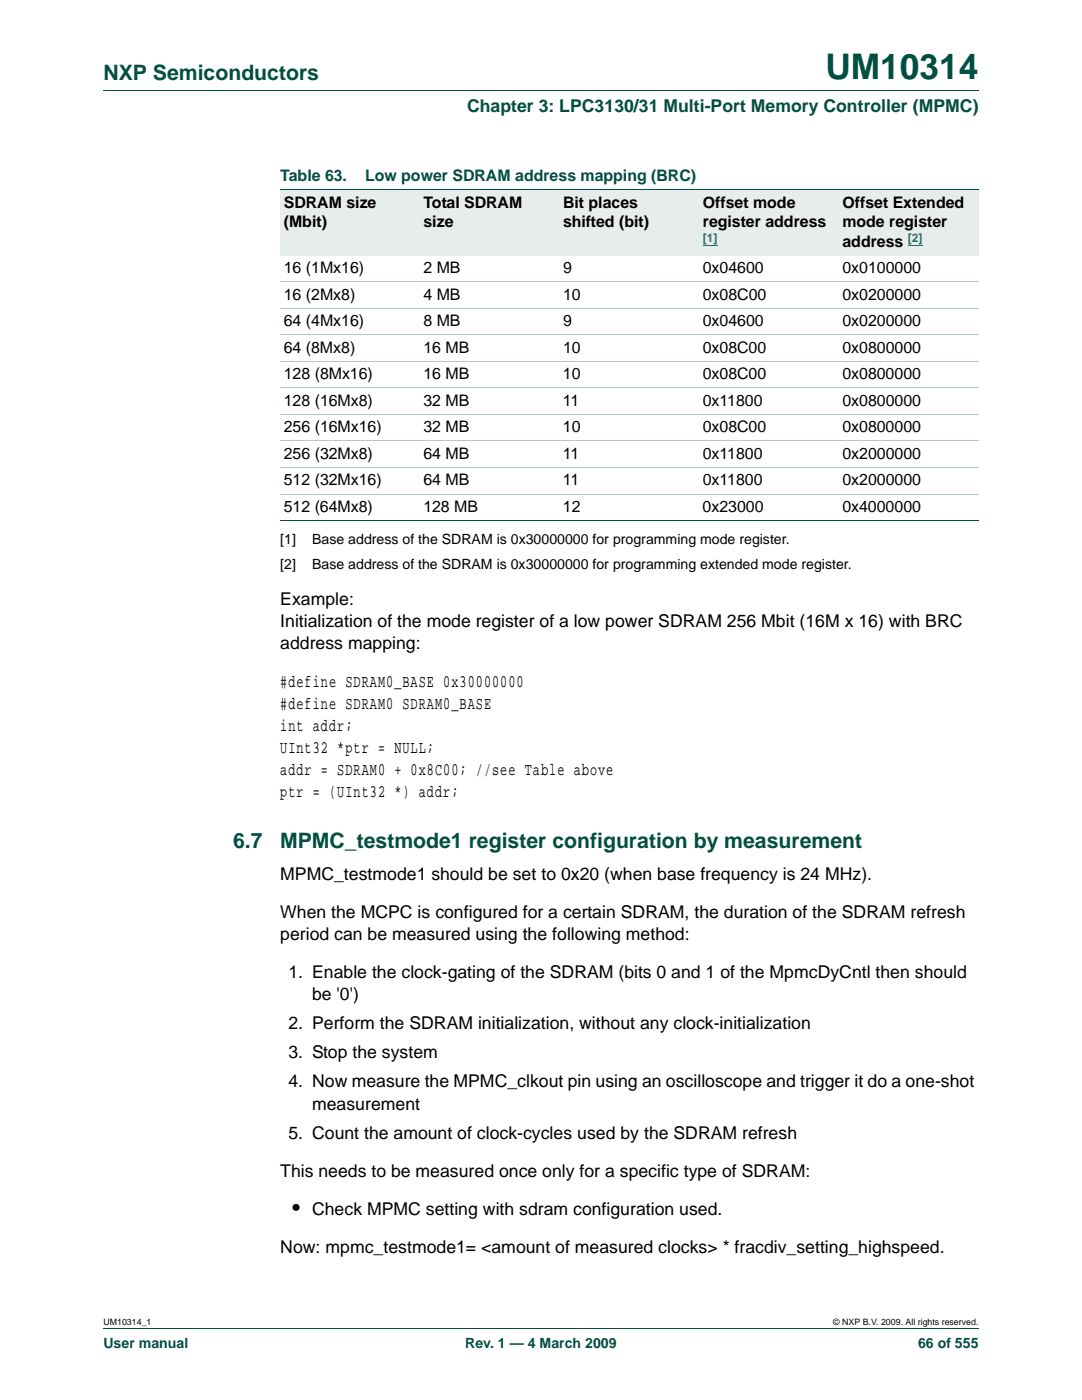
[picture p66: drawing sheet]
<svg xmlns="http://www.w3.org/2000/svg" width="216mm" height="279mm" viewBox="0 0 216 279" stroke-linecap="round" stroke-linejoin="round" font-family="sans-serif">
<defs><g id="words">
<text font-size="7" fill="#005042" x="164.7" y="15.8">UM10314</text>
<g font-size="4.2" fill="#005042">
<text x="20.6" y="16">NXP Semiconductors</text>
<text x="46.5" y="169.3">6.7</text>
<text x="55.9" y="169.3">MPMC_testmode1 register configuration by measurement</text>
</g>
<text font-size="4.2" x="58.4" y="242.4">•</text>
<text font-size="3.5" fill="#005042" x="93.2" y="22.3">Chapter 3: LPC3130/31 Multi-Port Memory Controller (MPMC)</text>
<g font-size="3.5">
<text x="55.9" y="120.7">Example:</text>
<text x="55.9" y="125.1">Initialization of the mode register of a low power SDRAM 256 Mbit (16M x 16) with BRC</text>
<text x="55.9" y="129.5">address mapping:</text>
<text x="55.9" y="137.1">#define SDRAM0_BASE 0x30000000</text>
<text x="55.9" y="141.5">#define SDRAM0 SDRAM0_BASE</text>
<text x="55.9" y="145.9">int addr;</text>
<text x="55.9" y="150.3">UInt32 *ptr = NULL;</text>
<text x="55.9" y="154.7">addr = SDRAM0 + 0x8C00; //see Table above</text>
<text x="55.9" y="159.2">ptr = (UInt32 *) addr;</text>
<text x="55.9" y="175.6">MPMC_testmode1 should be set to 0x20 (when base frequency is 24 MHz).</text>
<text x="55.9" y="183.2">When the MCPC is configured for a certain SDRAM, the duration of the SDRAM refresh</text>
<text x="55.9" y="187.6">period can be measured using the following method:</text>
<text x="57.6" y="195.2">1. Enable the clock-gating of the SDRAM (bits 0 and 1 of the MpmcDyCntl then should</text>
<text x="62.3" y="199.6">be '0')</text>
<text x="57.6" y="205.4">2. Perform the SDRAM initialization, without any clock-initialization</text>
<text x="57.6" y="211.2">3. Stop the system</text>
<text x="57.6" y="217">4. Now measure the MPMC_clkout pin using an oscilloscope and trigger it do a one-shot</text>
<text x="62.3" y="221.4">measurement</text>
<text x="57.6" y="227.3">5. Count the amount of clock-cycles used by the SDRAM refresh</text>
<text x="55.9" y="234.9">This needs to be measured once only for a specific type of SDRAM:</text>
<text x="62.3" y="242.4">Check MPMC setting with sdram configuration used.</text>
<text x="55.9" y="250">Now: mpmc_testmode1= &lt;amount of measured clocks&gt; * fracdiv_setting_highspeed.</text>
</g>
<g font-size="3.2" fill="#005042">
<text x="55.9" y="36.2">Table 63.</text>
<text x="72.9" y="36.2">Low power SDRAM address mapping (BRC)</text>
</g>
<g font-size="3.2">
<text x="56.6" y="41.4">SDRAM size</text>
<text x="84.5" y="41.4">Total SDRAM</text>
<text x="112.4" y="41.4">Bit places</text>
<text x="140.2" y="41.4">Offset mode</text>
<text x="168.1" y="41.4">Offset Extended</text>
<text x="56.6" y="45.3">(Mbit)</text>
<text x="84.5" y="45.3">size</text>
<text x="112.4" y="45.3">shifted (bit)</text>
<text x="140.2" y="45.3">register address</text>
<text x="168.1" y="45.3">mode register</text>
<text x="168.1" y="49.2">address</text>
<text x="56.6" y="54.5">16 (1Mx16)</text>
<text x="56.6" y="59.8">16 (2Mx8)</text>
<text x="84.5" y="59.8">4 MB</text>
<text x="84.5" y="54.5">2 MB</text>
<text x="112.3" y="59.8">10</text>
<text x="112.3" y="54.5">9</text>
<text x="140.2" y="59.8">0x08C00</text>
<text x="140.2" y="54.5">0x04600</text>
<text x="168.1" y="59.8">0x0200000</text>
<text x="168.1" y="54.5">0x0100000</text>
<text x="56.6" y="65.1">64 (4Mx16)</text>
<text x="84.5" y="65.1">8 MB</text>
<text x="112.3" y="65.1">9</text>
<text x="140.2" y="65.1">0x04600</text>
<text x="168.1" y="65.1">0x0200000</text>
<text x="56.6" y="70.4">64 (8Mx8)</text>
<text x="84.5" y="70.4">16 MB</text>
<text x="112.3" y="70.4">10</text>
<text x="140.2" y="70.4">0x08C00</text>
<text x="168.1" y="70.4">0x0800000</text>
<text x="56.6" y="75.7">128 (8Mx16)</text>
<text x="84.5" y="75.7">16 MB</text>
<text x="112.3" y="75.7">10</text>
<text x="140.2" y="75.7">0x08C00</text>
<text x="168.1" y="75.7">0x0800000</text>
<text x="56.6" y="81">128 (16Mx8)</text>
<text x="84.5" y="81">32 MB</text>
<text x="112.3" y="81">11</text>
<text x="140.2" y="81">0x11800</text>
<text x="168.1" y="81">0x0800000</text>
<text x="56.6" y="86.3">256 (16Mx16)</text>
<text x="84.5" y="86.3">32 MB</text>
<text x="112.3" y="86.3">10</text>
<text x="140.2" y="86.3">0x08C00</text>
<text x="168.1" y="86.3">0x0800000</text>
<text x="56.6" y="91.6">256 (32Mx8)</text>
<text x="84.5" y="91.6">64 MB</text>
<text x="112.3" y="91.6">11</text>
<text x="140.2" y="91.6">0x11800</text>
<text x="168.1" y="91.6">0x2000000</text>
<text x="56.6" y="96.8">512 (32Mx16)</text>
<text x="84.5" y="96.8">64 MB</text>
<text x="112.3" y="96.8">11</text>
<text x="140.2" y="96.8">0x11800</text>
<text x="168.1" y="96.8">0x2000000</text>
<text x="56.6" y="102.1">512 (64Mx8)</text>
<text x="84.5" y="102.1">128 MB</text>
<text x="112.3" y="102.1">12</text>
<text x="140.2" y="102.1">0x23000</text>
<text x="168.1" y="102.1">0x4000000</text>
</g>
<g font-size="2.8">
<text x="55.9" y="108.6">[1]</text>
<text x="55.9" y="113.5">[2]</text>
<text x="62.3" y="108.6">Base address of the SDRAM is 0x30000000 for programming mode register.</text>
<text x="62.3" y="113.5">Base address of the SDRAM is 0x30000000 for programming extended mode register.</text>
</g>
<g font-size="2.8" fill="#005042">
<text x="20.6" y="269.1">User manual</text>
<text x="92.8" y="269.1">Rev. 1 — 4 March 2009</text>
<text x="183.2" y="269.1">66 of 555</text>
</g>
<g font-size="2.4" fill="#00f">
<text x="140.2" y="48.3">[1]</text>
<text x="181.1" y="48.3">[2]</text>
</g>
<g font-size="1.8">
<text x="20.6" y="264.5">UM10314_1</text>
<text x="166.3" y="264.5">© NXP B.V. 2009. All rights reserved.</text>
</g>
</g></defs>
<path d="M20.6 18.2h174.7M20.6 265.1h174.7" fill="none" stroke="#005042" stroke-width=".2"/>
<g fill="#e6edec">
<path d="M55.9 37.9h27.9v13.1h-27.9z"/>
<path d="M83.8 37.9h27.9v13.1h-27.9z"/>
<path d="M111.7 37.9h27.8v13.1h-27.8z"/>
<path d="M139.5 37.9h27.9v13.1h-27.9z"/>
</g>
<path d="M140.2 49h2.9" fill="none" stroke="#00f" stroke-width=".2"/>
<path d="M167.4 37.9h27.9v13.1h-27.9z" fill="#e6edec"/>
<path d="M181.1 49h2.9" fill="none" stroke="#00f" stroke-width=".2"/>
<path d="M55.9 37.9h139.4M55.9 103.9h139.4" fill="none" stroke="#005042" stroke-width=".2"/>
<path d="M55.9 56.3h139.4M55.9 61.6h139.4M55.9 66.8h139.4M55.9 72.1h139.4M55.9 77.4h139.4M55.9 82.7h139.4M55.9 88h139.4M55.9 93.3h139.4M55.9 98.6h139.4" fill="none" stroke="#b3c9c6" stroke-width=".2"/>
<use href="#words"/>
</svg>
